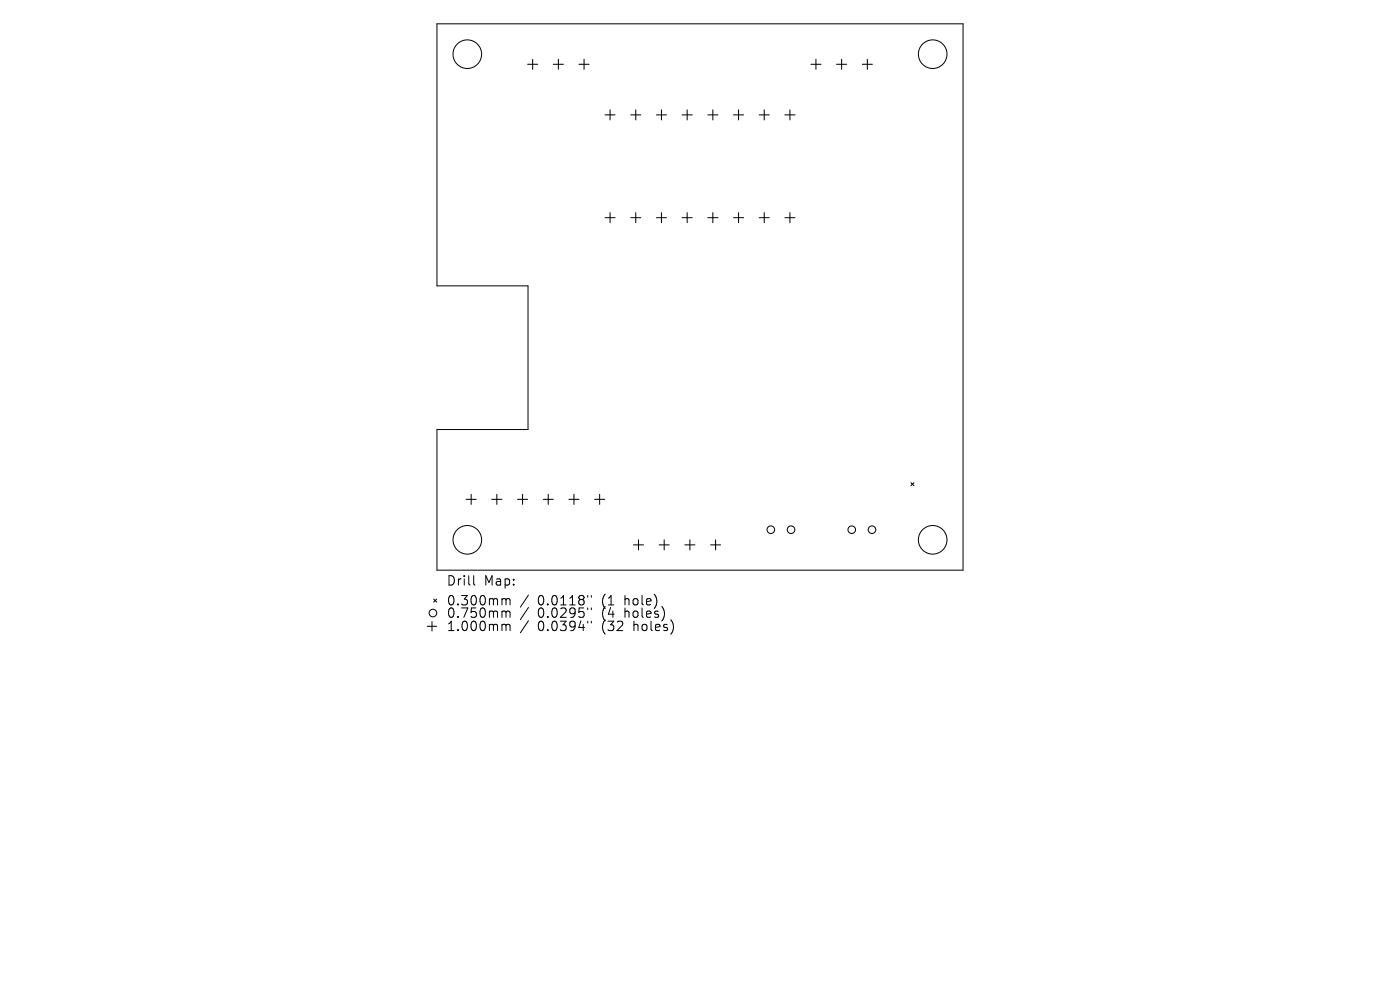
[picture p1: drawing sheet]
<svg xmlns="http://www.w3.org/2000/svg" width="297mm" height="210mm" viewBox="0 0 297 210" stroke-linecap="round" stroke-linejoin="round" font-family="sans-serif">
<defs><g id="words">
<g font-size="2.8">
<text x="94.6" y="124.5">Drill</text>
<text x="102.7" y="124.5">Map:</text>
<text x="94.6" y="128.7">0.300mm</text>
<text x="94.6" y="131.3">0.750mm</text>
<text x="114.1" y="128.7">0.0118&quot;</text>
<text x="114.1" y="131.3">0.0295&quot;</text>
<text x="127.8" y="128.7">(1</text>
<text x="127.8" y="131.3">(4</text>
<text x="132.8" y="128.7">hole)</text>
<text x="132.8" y="131.3">holes)</text>
<text x="94.6" y="134.2">1.000mm</text>
<text x="114.1" y="134.2">0.0394&quot;</text>
<text x="127.8" y="134.2">(32</text>
<text x="134.7" y="134.2">holes)</text>
</g>
</g></defs>
<g fill="none" stroke="#000" stroke-width=".21">
<path d="M92.7 5.1h111.6v115.9h-111.6v-29.9h19.3v-30.5h-19.3zM111.9 13.6h2.2M113 12.6v2.1M117.4 13.6h2.1M118.5 12.6v2.1M122.8 13.6h2.2M123.9 12.6v2.1M172 13.6h2.2M173.1 12.6v2.1M177.5 13.6h2.1M178.5 12.6v2.1M182.9 13.6h2.2"/>
<path d="M184 12.6v2.1M128.3 24.4h2.2M129.4 23.3v2.1M133.8 24.4h2.1M134.9 23.3v2.1M139.3 24.4h2.1M140.3 23.3v2.1M144.7 24.4h2.1M145.8 23.3v2.1M150.2 24.4h2.1M151.2 23.3v2.1M155.6 24.4h2.2"/>
<path d="M156.7 23.3v2.1M161.1 24.4h2.1M162.1 23.3v2.1M166.5 24.4h2.2M167.6 23.3v2.1M128.3 46.2h2.2M129.4 45.1v2.1M133.8 46.2h2.1M134.9 45.1v2.1M139.3 46.2h2.1M140.3 45.1v2.1M144.7 46.2h2.1"/>
<path d="M145.8 45.1v2.1M150.2 46.2h2.1M151.2 45.1v2.1M155.6 46.2h2.2M156.7 45.1v2.1M161.1 46.2h2.1M162.1 45.1v2.1M166.5 46.2h2.2M167.6 45.1v2.1M98.9 105.9h2.1M100 104.9v2.1M104.3 105.9h2.2"/>
<path d="M105.4 104.9v2.1M109.8 105.9h2.1M110.9 104.9v2.1M115.2 105.9h2.2M116.3 104.9v2.1M120.7 105.9h2.1M121.8 104.9v2.1M126.1 105.9h2.2M127.2 104.9v2.1M134.4 115.6h2.1M135.5 114.5v2.2M139.8 115.6h2.2"/>
<path d="M140.9 114.5v2.2M145.3 115.6h2.1M146.4 114.5v2.2M150.7 115.6h2.2M151.8 114.5v2.2M193.3 102.4l.6 .6M193.9 102.4l-.6 .6M90.6 132.9h2M91.6 131.9v2M92 127.1l.6 .6M92.6 127.1l-.6 .6M100.5 122.1v1.7l.3 .3"/>
<path d="M106.8 127l.5 .1v.2M106.8 129.6l.5 .1v.2M106.8 132.4l.5 .1v.2M107.3 127.3l.3-.3 .5 .1 .1 1.2M107.3 127.3v1M107.3 129.9v1.1M107.3 132.7v1.1M107.3 129.9l.3-.3 .5 .1 .1 1.3M107.3 132.7l.3-.3 .5 .1 .1 1.3M112.1 126.2l-1.7 2.6M112.1 128.9l-1.7 2.5M112.1 131.7l-1.7 2.5"/>
<path d="M124.7 126.3v.4M124.7 129v.3M124.7 131.8v.3M125.4 126.3v.4M125.4 129v.3M125.4 131.8v.3"/>
<circle cx="99.1" cy="11.5" r="3"/>
<circle cx="197.9" cy="11.5" r="3"/>
<circle cx="99.1" cy="114.5" r="3"/>
<circle cx="163.5" cy="112.4" r=".8"/>
<circle cx="167.8" cy="112.4" r=".8"/>
<circle cx="180.7" cy="112.4" r=".8"/>
<circle cx="185" cy="112.4" r=".8"/>
<circle cx="197.9" cy="114.5" r="3"/>
<circle cx="91.8" cy="130" r=".8"/>
</g>
<use href="#words"/>
</svg>
